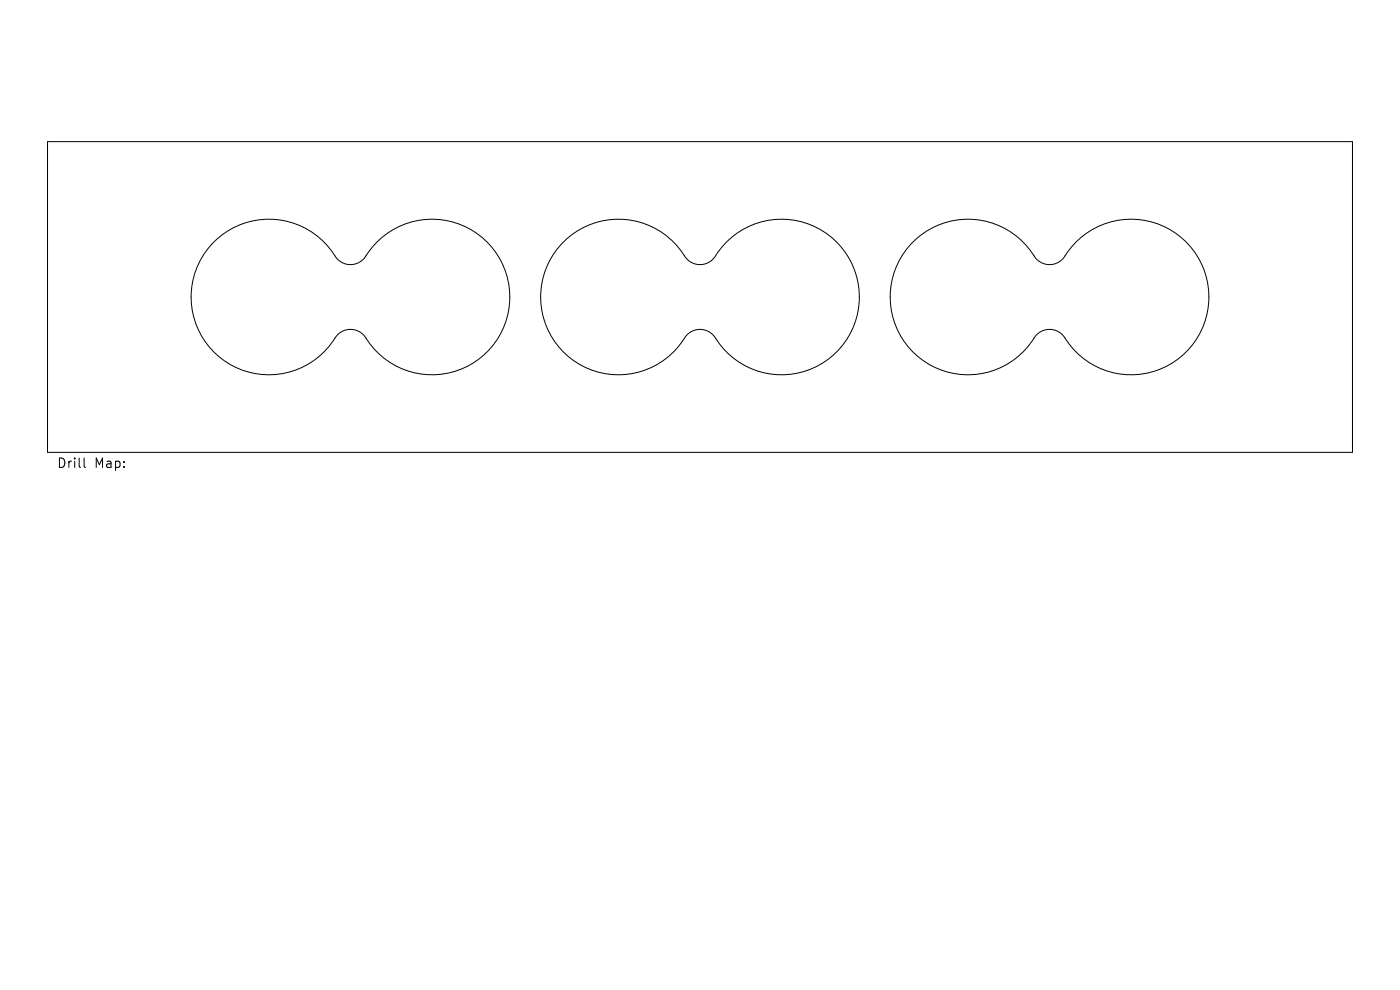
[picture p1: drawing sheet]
<svg xmlns="http://www.w3.org/2000/svg" width="297mm" height="210mm" viewBox="0 0 297 210" stroke-linecap="round" stroke-linejoin="round" font-family="sans-serif">
<defs><g id="words">
<g font-size="2.8">
<text x="12" y="99.5">Drill</text>
<text x="20" y="99.5">Map:</text>
</g>
</g></defs>
<path d="M10.1 30h276.8v66h-276.8zM45 51.7a16.6 16.6 0 0 1 26.4 3.1 4 4 0 0 0 6.7-1.3 16.5 16.5 0 0 1 24.9-2.4 16.5 16.5 0 0 1-1.2 25 16.5 16.5 0 0 1-24.5-4.9 4 4 0 0 0-6.7 1.3 16.5 16.5 0 0 1-23.9 3.3 16.5 16.5 0 0 1-1.7-24.1zM119.1 51.7a16.6 16.6 0 0 1 26.5 3.1 4 4 0 0 0 6.7-1.3 16.5 16.5 0 0 1 24.9-2.4 16.5 16.5 0 0 1-1.3 25 16.5 16.5 0 0 1-24.5-4.9 4 4 0 0 0-6.7 1.3 16.5 16.5 0 0 1-23.9 3.3 16.5 16.5 0 0 1-1.7-24.1zM193.3 51.7a16.6 16.6 0 0 1 26.5 3.1 4 4 0 0 0 6.6-1.3 16.5 16.5 0 0 1 24.9-2.4 16.5 16.5 0 0 1-1.2 25 16.5 16.5 0 0 1-24.5-4.9 4 4 0 0 0-6.7 1.3 16.5 16.5 0 0 1-23.9 3.3 16.5 16.5 0 0 1-1.7-24.1zM17.8 97.2v1.7l.3 .3" fill="none" stroke="#000" stroke-width=".21"/>
<use href="#words"/>
</svg>
